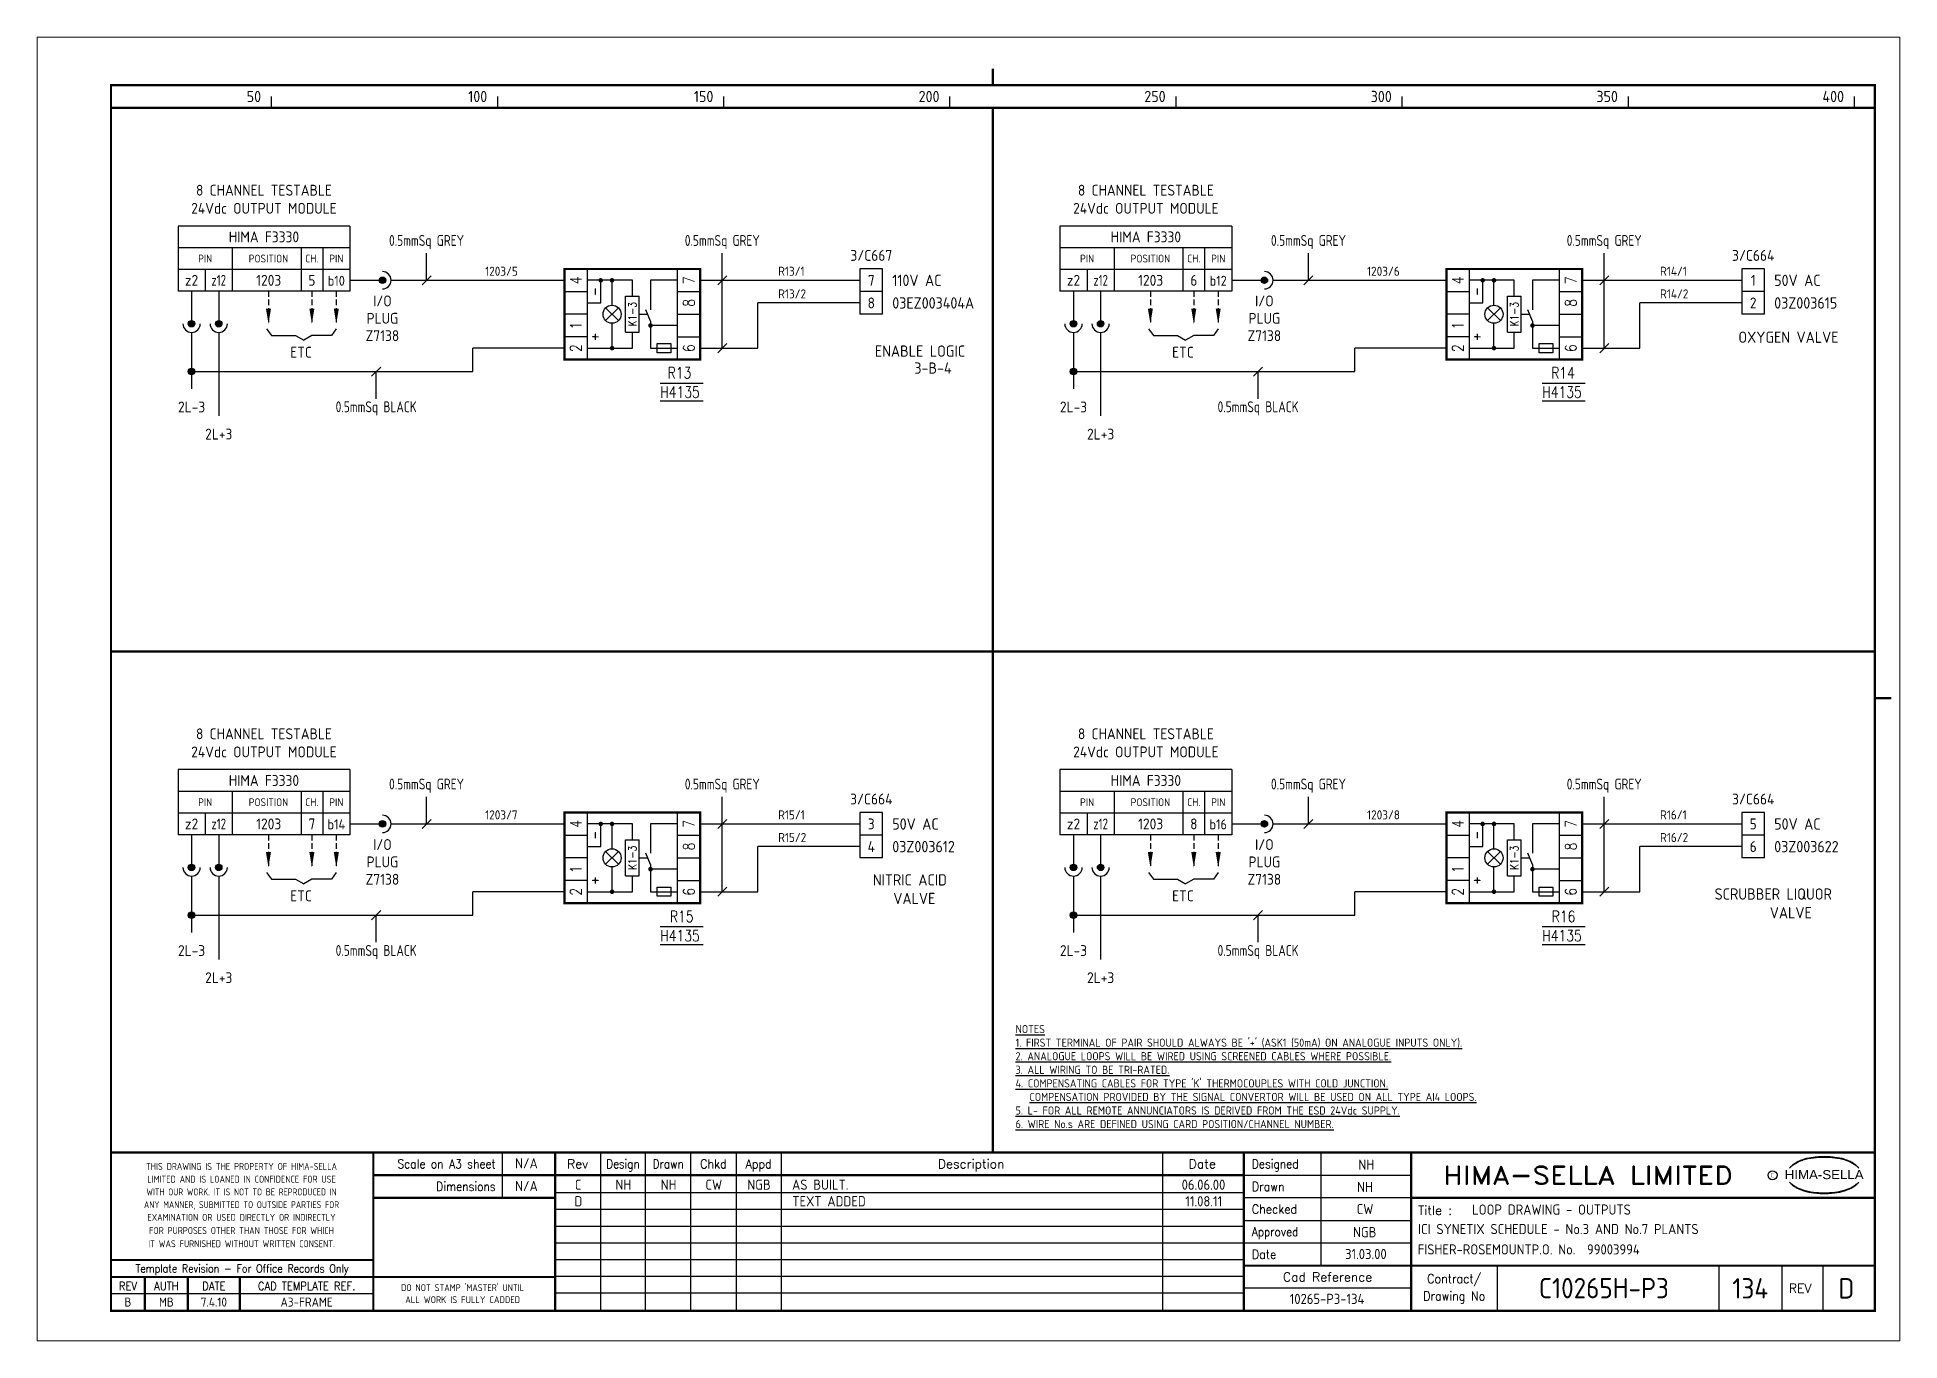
# Paper-space layout 'Layout1' of a CAD drawing. Extents: x 41 to 369, y 29 to 258.
# The model-space entities are those that its viewports show. They can reach past a viewport. Long polylines and large blocks are cut down to what shows.
import ezdxf
from ezdxf.enums import TextEntityAlignment as Align

# ---------------------------------------------------------------- set-up
doc = ezdxf.new("R2010")
doc.units = 0
doc.header["$LTSCALE"] = 0.25
doc.header["$MEASUREMENT"] = 0
doc.header["$PDSIZE"] = 1
doc.linetypes.add('HIDDEN2', pattern=[4.7625, 3.175, -1.5875])
doc.layers.get('0').update_dxf_attribs({"color": 41, "linetype": 'CONTINUOUS'})
for name, color, linetype in [('00-DRG_FRAME', 12, 'CONTINUOUS'), ('01-DRAW', 7, 'CONTINUOUS'), ('02-TEXT', 2, 'CONTINUOUS'), ('051-TEXT', 2, 'CONTINUOUS'), ('117', 7, 'CONTINUOUS'), ('117-TEXT', 2, 'CONTINUOUS')]:
    doc.layers.add(name, color=color, linetype=linetype)
doc.styles.add('ARIAL', font='arial.ttf', dxfattribs={"height": 2.5})
doc.styles.add('ISO', font='iso.shx')
doc.styles.add('ROMAND', font='ROMAND')
doc.styles.add('romans', font='romans.shx', dxfattribs={"width": 0.8, "height": 2.5})

psp = doc.layouts.get("Layout1")

msp = doc.modelspace()

# ---------------------------------------------------------------- texts
at = {"layer": '00-DRG_FRAME', "style": 'ISO'}
for s, p in [('50', (47.69, 267.75)), ('100', (97.69, 267.75)), ('150', (147.69, 267.75)), ('200', (197.69, 267.75)), ('250', (247.69, 267.75)), ('300', (297.69, 267.75)), ('350', (347.69, 267.75)), ('400', (397.69, 267.75))]:
    msp.add_text(s, height=2.5, dxfattribs=at).set_placement(p, align=Align.RIGHT)
at = {"layer": '00-DRG_FRAME', "color": 3, "style": 'ISO'}
for s, width, p in [('THIS DRAWING IS THE PROPERTY OF HIMA-SELLA', 0.9, (43.36, 32.44)), ("DO NOT STAMP 'MASTER' UNTIL", 0.95, (92.25, 5.79))]:
    msp.add_text(s, height=1.53, dxfattribs=dict(at, width=width)).set_placement(p, align=Align.MIDDLE)
at = {"layer": '00-DRG_FRAME', "color": 4, "style": 'ROMAND', "width": 0.87}
for s, p in [('Scale on A3 sheet', (99.54, 32)), ('Dimensions', (99.54, 27.01))]:
    msp.add_text(s, height=2, dxfattribs=at).set_placement(p, align=Align.RIGHT)
at = {"layer": '00-DRG_FRAME', "color": 4, "style": 'ROMAND'}
for s, p in [('Rev', (117.7, 32)), ('Description', (204.69, 32)), ('Date', (255.79, 32))]:
    msp.add_text(s, height=2, dxfattribs=at).set_placement(p, align=Align.CENTER)
for s, width, p in [('Design', 0.85, (127.7, 32)), ('Drawn', 0.85, (137.7, 32)), ('Chkd', 0.9, (147.7, 32)), ('Appd', 0.9, (157.7, 32))]:
    msp.add_text(s, height=2, dxfattribs=dict(at, width=width)).set_placement(p, align=Align.CENTER)
for s, width, p in [('Designed', 0.87, (266.75, 32)), ('Drawn', 0.9, (266.75, 27)), ('Checked', 0.9, (266.75, 22)), ('Approved', 0.85, (266.75, 17)), ('Date', 0.9, (266.75, 12))]:
    msp.add_text(s, height=2, dxfattribs=dict(at, width=width)).set_placement(p)
at = {"layer": '00-DRG_FRAME', "color": 3, "style": 'ISO'}
for s, width, p in [('LIMITED AND IS LOANED IN CONFIDENCE FOR USE', 0.9, (43.36, 29.62)), ('ANY MANNER, SUBMITTED TO OUTSIDE PARTIES FOR', 0.87, (43.36, 23.99)), ('WITH OUR WORK. IT IS NOT TO BE REPRODUCED IN', 0.87, (43.36, 26.81)), ('EXAMINATION OR USED DIRECTLY OR INDIRECTLY', 0.9, (43.36, 21.18)), ('FOR PURPOSES OTHER THAN THOSE FOR WHICH', 0.9, (43.36, 18.27)), ('IT WAS FURNISHED WITHOUT WRITTEN CONSENT.', 0.9, (43.36, 15.35))]:
    msp.add_text(s, height=1.53, dxfattribs=dict(at, width=width)).set_placement(p, align=Align.MIDDLE_CENTER)
at = {"layer": '00-DRG_FRAME', "style": 'ROMAND', "width": 1.15}
msp.add_text('HIMA-SELLA LIMITED', height=4, dxfattribs=at).set_placement((341.1, 30.5), align=Align.MIDDLE)
at = {"layer": '00-DRG_FRAME', "color": 3, "style": 'ISO', "width": 0.9}
msp.add_text('C', height=1, dxfattribs=at).set_placement((381.84, 30), align=Align.CENTER)
at = {"layer": '00-DRG_FRAME', "style": 'ARIAL', "width": 1.05}
msp.add_text('HIMA-SELLA', height=2, dxfattribs=at).set_placement((393.3, 29.63), align=Align.CENTER)
at = {"layer": '00-DRG_FRAME', "color": 4, "style": 'ROMAND'}
msp.add_text('Title :', height=2, dxfattribs=at).set_placement((303.5, 21.75))
for s, height, width, p in [('Template Revision - For Office Records Only', 1.8, 0.85, (43.5, 9.62)), ('Contract/', 2, 0.9, (311.5, 7.5)), ('REV', 1.8, 0.9, (18.25, 6)), ('AUTH', 1.8, 0.9, (26.75, 6)), ('DATE', 1.8, 0.9, (37.25, 6)), ('CAD TEMPLATE REF.', 1.8, 0.9, (57.75, 6)), ('Drawing No', 2, 0.9, (311.5, 3.5))]:
    msp.add_text(s, height=height, dxfattribs=dict(at, width=width)).set_placement(p, align=Align.MIDDLE)
for s, p in [('Cad Reference', (283.5, 8)), ('REV', (388, 5.5))]:
    msp.add_text(s, height=2, dxfattribs=at).set_placement(p, align=Align.MIDDLE)
at = {"layer": '00-DRG_FRAME', "color": 41, "style": 'ISO'}
for s, p in [('B', (18.25, 1.45)), ('MB', (26.75, 1.45)), ('7.4.10', (37.25, 1.45)), ('A3-FRAME', (57.75, 1.45))]:
    msp.add_text(s, height=2, dxfattribs=at).set_placement(p, align=Align.CENTER)
at = {"layer": '00-DRG_FRAME', "color": 3, "style": 'ISO'}
msp.add_text('ALL WORK IS FULLY CADDED', height=1.53, dxfattribs=at).set_placement((92.25, 2.98), align=Align.MIDDLE_CENTER)
at = {"layer": '01-DRAW', "style": 'ISO'}
for s, p in [('-', (121.29, 225.86)), ('-', (316.29, 225.86)), ('+', (121.29, 215.86)), ('+', (316.29, 215.86)), ('-', (121.29, 105.67)), ('-', (316.29, 105.67)), ('+', (121.29, 95.67)), ('+', (316.29, 95.67))]:
    msp.add_text(s, height=3, rotation=90, dxfattribs=at).set_placement(p, align=Align.MIDDLE)
at = {"layer": '01-DRAW', "insert": (214.51, 63.71), "char_height": 1.8, "width": 133.83, "attachment_point": 1, "style": 'ISO'}
msp.add_mtext("{\\Fiso.shx;\\LNOTES\\P1. FIRST TERMINAL OF PAIR SHOULD ALWAYS BE '+' (ASK1 (50mA) ON ANALOGUE INPUTS ONLY).\\P2. ANALOGUE LOOPS WILL BE WIRED USING SCREENED CABLES WHERE POSSIBLE.\\P3. ALL WIRING TO BE TRI-RATED.\\P4. COMPENSATING CABLES FOR TYPE 'K' THERMOCOUPLES WITH COLD JUNCTION.\\P   COMPENSATION PROVIDED BY THE SIGNAL CONVERTOR WILL BE USED ON ALL TYPE AI4 LOOPS.\\P5. L- FOR ALL REMOTE ANNUNCIATORS IS DERIVED FROM THE ESD 24Vdc SUPPLY.\\P6. WIRE No.s ARE DEFINED USING CARD POSITION/CHANNEL NUMBER.}", dxfattribs=at)
at = {"layer": '02-TEXT', "style": 'romans', "width": 0.8}
for s, height, p in [('4', 2.5, (117.29, 228.36)), ('7', 2.5, (142.29, 228.36)), ('4', 2.5, (312.29, 228.36)), ('7', 2.5, (337.29, 228.36)), ('K1-3', 1.8, (129.79, 220.86)), ('8', 2.5, (142.29, 223.36)), ('K1-3', 1.8, (324.79, 220.86)), ('8', 2.5, (337.29, 223.36)), ('1', 2.5, (117.29, 218.36)), ('1', 2.5, (312.29, 218.36)), ('2', 2.5, (117.29, 213.36)), ('6', 2.5, (142.29, 213.36)), ('2', 2.5, (312.29, 213.36)), ('6', 2.5, (337.29, 213.36)), ('4', 2.5, (117.29, 108.17)), ('7', 2.5, (142.29, 108.17)), ('4', 2.5, (312.29, 108.17)), ('7', 2.5, (337.29, 108.17)), ('K1-3', 1.8, (129.79, 100.67)), ('8', 2.5, (142.29, 103.17)), ('K1-3', 1.8, (324.79, 100.67)), ('8', 2.5, (337.29, 103.17)), ('1', 2.5, (117.29, 98.17)), ('1', 2.5, (312.29, 98.17)), ('2', 2.5, (117.29, 93.17)), ('6', 2.5, (142.29, 93.17)), ('2', 2.5, (312.29, 93.17)), ('6', 2.5, (337.29, 93.17))]:
    msp.add_text(s, height=height, rotation=90, dxfattribs=at).set_placement(p, align=Align.MIDDLE)
at = {"layer": '02-TEXT', "style": 'ISO'}
for s, p in [('110V AC', (187.25, 227.1)), ('50V AC', (382.25, 227.1)), ('03EZ003404A', (187.25, 222.1)), ('03Z003615', (382.25, 222.1)), ('OXYGEN VALVE', (374.33, 214.53)), ('ENABLE LOGIC', (183.41, 211.46)), ('3-B-4', (192.13, 207.7)), ('50V AC', (187.25, 106.9)), ('50V AC', (382.25, 106.9)), ('03Z003612', (187.25, 101.9)), ('03Z003622', (382.25, 101.9)), ('NITRIC ACID', (182.96, 94.55)), ('VALVE', (187.48, 90.43)), ('SCRUBBER LIQUOR', (369.08, 91.42)), ('VALVE', (381.27, 87.28))]:
    msp.add_text(s, height=2.5, dxfattribs=at).set_placement(p)
at = {"layer": '02-TEXT', "style": 'romans', "width": 0.8}
for tag, p, s in [('R13', (137.58, 206.65), ''), ('R14', (332.93, 206.65), ''), ('H4135', (135.95, 202.4), 'H4135'), ('H4135', (330.95, 202.4), 'H4135'), ('R15', (138.08, 86.46), ''), ('R16', (333.06, 86.46), ''), ('H4135', (135.95, 82.21), 'H4135'), ('H4135', (330.95, 82.21), 'H4135')]:
    msp.add_attdef(tag, p, s, height=2.5, dxfattribs=at)
at = {"layer": '117-TEXT', "style": 'ISO'}
for s, height, p in [('8 CHANNEL TESTABLE', 2.4, (48.32, 247.08)), ('8 CHANNEL TESTABLE', 2.4, (243.32, 247.08)), ('24Vdc OUTPUT MODULE', 2.4, (48.32, 243.08)), ('24Vdc OUTPUT MODULE', 2.4, (243.32, 243.08)), ('HIMA F3330', 2.4, (48.32, 236.76)), ('HIMA F3330', 2.4, (243.32, 236.76)), ('PIN', 1.728, (35.32, 232.3)), ('POSITION', 1.728, (49.32, 232.3)), ('CH.', 1.728, (58.92, 232.3)), ('PIN', 1.73, (64.32, 232.3)), ('PIN', 1.728, (230.32, 232.3)), ('POSITION', 1.728, (244.32, 232.3)), ('CH.', 1.728, (253.92, 232.3)), ('PIN', 1.73, (259.32, 232.3)), ('z2', 2.4, (32.32, 227.16)), ('1203', 2.4, (49.37, 227.16)), ('5', 2.4, (58.92, 227.16)), ('b10', 2.2, (64.32, 227.16)), ('z2', 2.4, (227.32, 227.16)), ('1203', 2.4, (244.37, 227.16)), ('6', 2.4, (253.92, 227.16)), ('b12', 2.2, (259.32, 227.16)), ('I/O', 2.4, (74.52, 222.6)), ('I/O', 2.4, (269.52, 222.6)), ('PLUG', 2.4, (74.52, 218.76)), ('PLUG', 2.4, (269.52, 218.76)), ('Z7138', 2.4, (74.52, 214.92)), ('Z7138', 2.4, (269.52, 214.92)), ('ETC', 2.4, (56.52, 211.26)), ('ETC', 2.4, (251.52, 211.26)), ('8 CHANNEL TESTABLE', 2.4, (48.32, 126.89)), ('8 CHANNEL TESTABLE', 2.4, (243.32, 126.89)), ('24Vdc OUTPUT MODULE', 2.4, (48.32, 122.89)), ('24Vdc OUTPUT MODULE', 2.4, (243.32, 122.89)), ('HIMA F3330', 2.4, (48.32, 116.57)), ('HIMA F3330', 2.4, (243.32, 116.57)), ('PIN', 1.728, (35.32, 112.1)), ('POSITION', 1.728, (49.32, 112.1)), ('CH.', 1.728, (58.92, 112.1)), ('PIN', 1.73, (64.32, 112.11)), ('PIN', 1.728, (230.32, 112.1)), ('POSITION', 1.728, (244.32, 112.1)), ('CH.', 1.728, (253.92, 112.1)), ('PIN', 1.73, (259.32, 112.11)), ('z2', 2.4, (32.32, 106.97)), ('1203', 2.4, (49.37, 106.97)), ('7', 2.4, (58.92, 106.97)), ('b14', 2.2, (64.32, 106.97)), ('z2', 2.4, (227.32, 106.97)), ('1203', 2.4, (244.37, 106.97)), ('8', 2.4, (253.92, 106.97)), ('b16', 2.2, (259.32, 106.97)), ('I/O', 2.4, (74.52, 102.41)), ('I/O', 2.4, (269.52, 102.41)), ('PLUG', 2.4, (74.52, 98.57)), ('PLUG', 2.4, (269.52, 98.57)), ('Z7138', 2.4, (74.52, 94.73)), ('Z7138', 2.4, (269.52, 94.73)), ('ETC', 2.4, (56.52, 91.07)), ('ETC', 2.4, (251.52, 91.07))]:
    msp.add_text(s, height=height, dxfattribs=at).set_placement(p, align=Align.CENTER)
for s, width, p in [('0.5mmSq GREY', 0.85, (84.27, 235.97)), ('0.5mmSq GREY', 0.85, (149.67, 235.97)), ('0.5mmSq GREY', 0.85, (279.27, 235.97)), ('0.5mmSq GREY', 0.85, (344.67, 235.97)), ('z12', 0.8, (38.32, 227.16)), ('z12', 0.8, (233.32, 227.16)), ('0.5mmSq BLACK', 0.85, (73.13, 199.19)), ('0.5mmSq BLACK', 0.85, (268.13, 199.19)), ('0.5mmSq GREY', 0.85, (84.27, 115.78)), ('0.5mmSq GREY', 0.85, (149.67, 115.78)), ('0.5mmSq GREY', 0.85, (279.27, 115.78)), ('0.5mmSq GREY', 0.85, (344.67, 115.78)), ('z12', 0.8, (38.32, 106.97)), ('z12', 0.8, (233.32, 106.97)), ('0.5mmSq BLACK', 0.85, (73.13, 78.99)), ('0.5mmSq BLACK', 0.85, (268.13, 78.99))]:
    msp.add_text(s, height=2.4, dxfattribs=dict(at, width=width)).set_placement(p, align=Align.CENTER)
for s, p in [('3/C667', (182.61, 233.86)), ('3/C664', (377.61, 233.86)), ('7', (182.61, 228.36)), ('1', (377.61, 228.36)), ('8', (182.61, 223.36)), ('2', (377.61, 223.36)), ('2L-3', (32.32, 200.36)), ('2L-3', (227.32, 200.36)), ('2L+3', (38.32, 194.36)), ('2L+3', (233.32, 194.36)), ('3/C664', (182.61, 113.67)), ('3/C664', (377.61, 113.67)), ('3', (182.61, 108.17)), ('5', (377.61, 108.17)), ('4', (182.61, 103.17)), ('6', (377.61, 103.17)), ('2L-3', (32.32, 80.17)), ('2L-3', (227.32, 80.17)), ('2L+3', (38.32, 74.17)), ('2L+3', (233.32, 74.17))]:
    msp.add_text(s, height=2.4, dxfattribs=at).set_placement(p, align=Align.MIDDLE)
at = {"layer": '117-TEXT', "color": 3, "style": 'ISO'}
for s, p in [('1203/5', (97.23, 230.36)), ('R13/1', (162.02, 230.36)), ('1203/6', (292.23, 230.36)), ('R14/1', (357.02, 230.36)), ('R13/2', (162.02, 225.36)), ('R14/2', (357.02, 225.36)), ('1203/7', (97.23, 110.17)), ('R15/1', (162.02, 110.17)), ('1203/8', (292.23, 110.17)), ('R16/1', (357.02, 110.17)), ('R15/2', (162.02, 105.17)), ('R16/2', (357.02, 105.17))]:
    msp.add_text(s, height=2, dxfattribs=at).set_placement(p, align=Align.MIDDLE_LEFT)

# ---------------------------------------------------------------- blocks, each defined once
blk = doc.blocks.new('A3-REVA')
at = {"layer": '051-TEXT', "style": 'ISO'}
for tag, p in [('DESIGNED', (292.01, 31.7)), ('A', (117.73, 27.28)), ('DES', (127.73, 27.28)), ('DRN', (137.73, 27.28)), ('CHKD', (147.73, 27.28)), ('APPD', (157.73, 27.28)), ('DATE', (256, 27.28)), ('DRAWN', (291.72, 26.77)), ('CHECKED', (291.72, 21.89)), ('APPD', (291.65, 16.79)), ('DATE', (291.92, 11.96))]:
    blk.add_attdef(tag, text='', height=2.25, dxfattribs=at).set_placement(p, align=Align.CENTER)
blk.add_attdef('DESCRIPTION', (165.03, 27.28), '', height=2.25, dxfattribs=at)
blk = doc.blocks.new('A3-REVB')
at = {"layer": '051-TEXT', "style": 'ISO'}
for tag, p in [('A', (124.85, -20.36)), ('DES', (134.85, -20.36)), ('DRN', (144.85, -20.36)), ('CHKD', (154.85, -20.36)), ('APPD', (164.85, -20.36)), ('DATE', (263.12, -20.36))]:
    blk.add_attdef(tag, text='', height=2.25, dxfattribs=at).set_placement(p, align=Align.CENTER)
blk.add_attdef('DESCRIPTION', (172.15, -20.36), '', height=2.25, dxfattribs=at)
blk = doc.blocks.new('A3-TITLE')
at = {"layer": '051-TEXT', "style": 'ISO'}
blk.add_attdef('TITLE_1', (315.46, 21.78), '', height=2.25, dxfattribs=at)
for tag, p in [('DRGNO', (376.96, 3.24)), ('REV.', (398.2, 3.24))]:
    blk.add_attdef(tag, text='', height=4.5, dxfattribs=at).set_placement(p, align=Align.CENTER)
blk = doc.blocks.new('A3-CONTRACT')
at = {"layer": '051-TEXT', "color": 41, "style": 'ISO'}
for tag, height, p in [('SCALE', 2.25, (106.71, 31.82)), ('DIMS', 2.25, (106.71, 26.8)), ('CONTRACT', 4.5, (344.94, 3.1)), ('CAD-REF', 2.25, (283.73, 1.84))]:
    blk.add_attdef(tag, text='', height=height, dxfattribs=at).set_placement(p, align=Align.CENTER)
for tag, p in [('TITLE_2', (303.86, 17.28)), ('TITLE_3', (303.79, 12.78))]:
    blk.add_attdef(tag, p, '', height=2.25, dxfattribs=at)

# ---------------------------------------------------------------- linework, layer by layer
for p, q in [((135.95, 205.65), (145.45, 205.65)), ((330.95, 205.65), (340.45, 205.65)), ((145.45, 201.65), (135.95, 201.65)), ((340.45, 201.65), (330.95, 201.65)), ((135.95, 85.46), (145.45, 85.46)), ((330.95, 85.46), (340.45, 85.46)), ((145.45, 81.46), (135.95, 81.46)), ((340.45, 81.46), (330.95, 81.46))]:
    msp.add_line(p, q)
at = {"layer": '00-DRG_FRAME'}
for p, q in [((50, 266.5), (50, 269)), ((100, 266.5), (100, 269)), ((150, 266.5), (150, 269)), ((200, 266.5), (200, 269)), ((250, 266.5), (250, 269)), ((300, 266.5), (300, 269)), ((350, 266.5), (350, 269)), ((400, 266.5), (400, 269)), ((101.01, 35.5), (101.01, 25.5)), ((122.7, 35.5), (122.7, 0.5)), ((132.7, 0.5), (132.7, 35.5)), ((142.7, 0.5), (142.7, 35.5)), ((152.7, 35.5), (152.7, 0.5)), ((162.7, 35.5), (162.7, 0.5)), ((247, 35.5), (247, 0.5)), ((282, 35.5), (282, 10.5)), ((265, 30.5), (302, 30.5)), ((265, 26.59), (112.7, 26.59)), ((302, 25.5), (265, 25.5)), ((265, 22.89), (112.7, 22.89)), ((265, 19.19), (112.7, 19.19)), ((265, 20.5), (302, 20.5)), ((265, 15.49), (112.7, 15.49)), ((302, 15.5), (265, 15.5)), ((265, 11.79), (112.7, 11.79)), ((321, 10.5), (321, 0.5)), ((370, 10.5), (370, 0.5)), ((384, 0.5), (384, 10.5)), ((393, 10.5), (393, 0.5)), ((72.5, 4.25), (14.5, 4.25)), ((265, 8.09), (112.7, 8.09)), ((265, 4.39), (112.7, 4.39)), ((302, 5.5), (265, 5.5))]:
    msp.add_line(p, q, dxfattribs=at)
at = {"layer": '00-DRG_FRAME', "const_width": 0.5}
for points in [[(209.5, 271.5), (209.5, 275.18)], [(209.5, 271.5), (209.5, 275.18)], [(14.5, 266.5), (404.5, 266.5)], [(209.5, 35.5), (209.5, 266.5)], [(14.5, 146.31), (404.5, 146.31)], [(404.5, 136), (408.18, 136)], [(404.5, 35.5), (14.5, 35.5)], [(72.5, 0.5), (72.5, 35.5)], [(112.7, 0.5), (112.7, 35.5)], [(265, 35.5), (265, 0.5)], [(302, 0.5), (302, 35.5)], [(265, 30.5), (72.5, 30.5)], [(112.7, 25.5), (72.5, 25.5)], [(404.5, 25.5), (302, 25.5)], [(14.5, 11.75), (72.5, 11.75)], [(14.5, 8), (72.5, 8)], [(22, 0.5), (22, 8)], [(31.5, 0.5), (31.5, 8)], [(43, 0.5), (43, 8)], [(112.7, 8), (72.5, 8)], [(265, 10.5), (404.5, 10.5)]]:
    msp.add_lwpolyline(points, dxfattribs=at)
msp.add_lwpolyline([(14.5, 0.5), (404.5, 0.5), (404.5, 271.5), (14.5, 271.5)], close=True, dxfattribs=at)
at = {"layer": '00-DRG_FRAME', "color": 3}
msp.add_circle((381.88, 30.5), 1, dxfattribs=at)
for centre, radius, start, end in [((390.6, 26.83), 7.24, 106.0532, 133.5024), ((390.11, 28.1), 5.98, 122.244, 131.6154), ((389.75, 28.78), 5.21, 111.8206, 122.8668), ((391.78, 24.7), 9.76, 107.5931, 113.9452), ((393.1, 18.5), 15.94, 89.2698, 106.3911), ((392.1, 23.52), 10.99, 96.0146, 107.3203), ((393.29, 16.31), 18.28, 92.8917, 97.3734), ((393.24, 18.86), 15.73, 89.7805, 93.1738), ((393.36, 18.86), 15.73, 86.8262, 90.2195), ((393.51, 18.5), 15.94, 73.6089, 90.7302), ((393.31, 16.31), 18.28, 82.6266, 87.1083), ((394.51, 23.52), 10.99, 72.6797, 83.9854), ((394.83, 24.7), 9.76, 66.0548, 72.4069), ((396, 26.83), 7.24, 46.4976, 73.9468), ((396.85, 28.78), 5.21, 57.1332, 68.1794), ((396.49, 28.1), 5.98, 48.3846, 57.756), ((390.88, 27.01), 7.3, 130.419, 136.057), ((390.88, 34.04), 7.3, 223.943, 229.581), ((390.6, 34.23), 7.24, 226.4976, 253.9468), ((396, 34.23), 7.24, 286.0532, 313.5024), ((395.73, 27.01), 7.3, 43.943, 49.581), ((395.73, 34.04), 7.3, 310.419, 316.057), ((390.11, 32.96), 5.98, 228.3846, 237.756), ((389.75, 32.28), 5.21, 237.1332, 248.1794), ((391.78, 36.36), 9.76, 246.0548, 252.4069), ((393.1, 42.56), 15.94, 253.6089, 270.7302), ((392.1, 37.54), 10.99, 252.6797, 263.9854), ((393.29, 44.75), 18.28, 262.6266, 267.1083), ((393.24, 42.19), 15.73, 266.8262, 270.2195), ((393.51, 42.56), 15.94, 269.2698, 286.3911), ((393.36, 42.19), 15.73, 269.7805, 273.1738), ((393.31, 44.75), 18.28, 272.8917, 277.3734), ((394.51, 37.54), 10.99, 276.0146, 287.3203), ((394.83, 36.36), 9.76, 287.5931, 293.9452), ((396.85, 32.28), 5.21, 291.8206, 302.8668), ((396.49, 32.96), 5.98, 302.244, 311.6154)]:
    msp.add_arc(centre, radius, start, end, dxfattribs=at)
at = {"layer": '01-DRAW'}
for p, q in [((119.79, 230.86), (119.79, 210.86)), ((139.79, 210.86), (139.79, 230.86)), ((314.79, 230.86), (314.79, 210.86)), ((334.79, 210.86), (334.79, 230.86)), ((129.79, 228.36), (119.79, 228.36)), ((122.79, 223.36), (122.79, 228.36)), ((125.29, 222.86), (125.29, 228.36)), ((129.79, 224.86), (129.79, 228.36)), ((139.79, 228.36), (133.79, 228.36)), ((133.79, 228.36), (133.79, 221.86)), ((324.79, 228.36), (314.79, 228.36)), ((317.79, 223.36), (317.79, 228.36)), ((320.29, 222.86), (320.29, 228.36)), ((324.79, 224.86), (324.79, 228.36)), ((328.79, 228.36), (328.79, 221.86)), ((334.79, 228.36), (328.79, 228.36)), ((114.79, 225.86), (119.79, 225.86)), ((119.79, 223.36), (122.79, 223.36)), ((128.29, 216.86), (128.29, 224.86)), ((128.29, 224.86), (131.29, 224.86)), ((131.29, 216.86), (131.29, 224.86)), ((139.79, 225.86), (144.79, 225.86)), ((309.79, 225.86), (314.79, 225.86)), ((314.79, 223.36), (317.79, 223.36)), ((323.29, 216.86), (323.29, 224.86)), ((323.29, 224.86), (326.29, 224.86)), ((326.29, 216.86), (326.29, 224.86)), ((334.79, 225.86), (339.79, 225.86)), ((119.79, 220.86), (114.79, 220.86)), ((123.87, 219.45), (126.7, 222.28)), ((126.7, 219.45), (123.87, 222.28)), ((125.29, 213.36), (125.29, 218.86)), ((131.29, 220.86), (133.19, 220.86)), ((133.79, 219.36), (132.79, 221.86)), ((133.79, 219.36), (133.79, 213.36)), ((139.79, 218.36), (133.79, 218.36)), ((139.79, 220.86), (144.79, 220.86)), ((314.79, 220.86), (309.79, 220.86)), ((318.87, 219.45), (321.7, 222.28)), ((321.7, 219.45), (318.87, 222.28)), ((320.29, 213.36), (320.29, 218.86)), ((326.29, 220.86), (328.19, 220.86)), ((328.79, 219.36), (327.79, 221.86)), ((328.79, 219.36), (328.79, 213.36)), ((334.79, 218.36), (328.79, 218.36)), ((334.79, 220.86), (339.79, 220.86)), ((119.79, 215.86), (114.79, 215.86)), ((128.29, 216.86), (131.29, 216.86)), ((129.79, 213.36), (129.79, 216.86)), ((135.29, 212.36), (135.29, 214.36)), ((135.29, 214.36), (138.29, 214.36)), ((138.29, 214.36), (138.29, 212.36)), ((139.79, 215.86), (144.79, 215.86)), ((314.79, 215.86), (309.79, 215.86)), ((323.29, 216.86), (326.29, 216.86)), ((324.79, 213.36), (324.79, 216.86)), ((330.29, 212.36), (330.29, 214.36)), ((330.29, 214.36), (333.29, 214.36)), ((333.29, 214.36), (333.29, 212.36)), ((334.79, 215.86), (339.79, 215.86)), ((119.79, 213.36), (129.79, 213.36)), ((133.79, 213.36), (139.79, 213.36)), ((138.29, 212.36), (135.29, 212.36)), ((314.79, 213.36), (324.79, 213.36)), ((328.79, 213.36), (334.79, 213.36)), ((333.29, 212.36), (330.29, 212.36)), ((119.79, 110.67), (119.79, 90.67)), ((129.79, 108.17), (119.79, 108.17)), ((122.79, 103.17), (122.79, 108.17)), ((125.29, 102.67), (125.29, 108.17)), ((129.79, 104.67), (129.79, 108.17)), ((133.79, 108.17), (133.79, 101.67)), ((139.79, 108.17), (133.79, 108.17)), ((139.79, 90.67), (139.79, 110.67)), ((314.79, 110.67), (314.79, 90.67)), ((324.79, 108.17), (314.79, 108.17)), ((317.79, 103.17), (317.79, 108.17)), ((320.29, 102.67), (320.29, 108.17)), ((324.79, 104.67), (324.79, 108.17)), ((334.79, 108.17), (328.79, 108.17)), ((328.79, 108.17), (328.79, 101.67)), ((334.79, 90.67), (334.79, 110.67)), ((114.79, 105.67), (119.79, 105.67)), ((119.79, 103.17), (122.79, 103.17)), ((128.29, 96.67), (128.29, 104.67)), ((128.29, 104.67), (131.29, 104.67)), ((131.29, 96.67), (131.29, 104.67)), ((139.79, 105.67), (144.79, 105.67)), ((309.79, 105.67), (314.79, 105.67)), ((314.79, 103.17), (317.79, 103.17)), ((323.29, 96.67), (323.29, 104.67)), ((323.29, 104.67), (326.29, 104.67)), ((326.29, 96.67), (326.29, 104.67)), ((334.79, 105.67), (339.79, 105.67)), ((119.79, 100.67), (114.79, 100.67)), ((123.87, 99.25), (126.7, 102.08)), ((126.7, 99.25), (123.87, 102.08)), ((131.29, 100.67), (133.19, 100.67)), ((133.79, 99.17), (132.79, 101.67)), ((133.79, 99.17), (133.79, 93.17)), ((139.79, 100.67), (144.79, 100.67)), ((314.79, 100.67), (309.79, 100.67)), ((321.7, 99.25), (318.87, 102.08)), ((318.87, 99.25), (321.7, 102.08)), ((326.29, 100.67), (328.19, 100.67)), ((328.79, 99.17), (327.79, 101.67)), ((328.79, 99.17), (328.79, 93.17)), ((334.79, 100.67), (339.79, 100.67)), ((119.79, 95.67), (114.79, 95.67)), ((125.29, 93.17), (125.29, 98.67)), ((128.29, 96.67), (131.29, 96.67)), ((129.79, 93.17), (129.79, 96.67)), ((139.79, 98.17), (133.79, 98.17)), ((139.79, 95.67), (144.79, 95.67)), ((314.79, 95.67), (309.79, 95.67)), ((320.29, 93.17), (320.29, 98.67)), ((323.29, 96.67), (326.29, 96.67)), ((324.79, 93.17), (324.79, 96.67)), ((334.79, 98.17), (328.79, 98.17)), ((334.79, 95.67), (339.79, 95.67)), ((119.79, 93.17), (129.79, 93.17)), ((133.79, 93.17), (139.79, 93.17)), ((135.29, 92.17), (135.29, 94.17)), ((135.29, 94.17), (138.29, 94.17)), ((138.29, 92.17), (135.29, 92.17)), ((138.29, 94.17), (138.29, 92.17)), ((314.79, 93.17), (324.79, 93.17)), ((328.79, 93.17), (334.79, 93.17)), ((330.29, 94.17), (333.29, 94.17)), ((330.29, 92.17), (330.29, 94.17)), ((333.29, 92.17), (330.29, 92.17)), ((333.29, 94.17), (333.29, 92.17))]:
    msp.add_line(p, q, dxfattribs=at)
at = {"layer": '01-DRAW', "const_width": 0.5}
for points in [[(144.79, 210.86), (144.79, 230.86), (114.79, 230.86), (114.79, 210.86)], [(339.79, 210.86), (339.79, 230.86), (309.79, 230.86), (309.79, 210.86)], [(144.79, 90.67), (144.79, 110.67), (114.79, 110.67), (114.79, 90.67)], [(339.79, 90.67), (339.79, 110.67), (309.79, 110.67), (309.79, 90.67)]]:
    msp.add_lwpolyline(points, close=True, dxfattribs=at)
for points in [[(122.79, 228.11, 1), (122.79, 228.61, 1)], [(125.29, 228.11, 1), (125.29, 228.61, 1)], [(317.79, 228.11, 1), (317.79, 228.61, 1)], [(320.29, 228.11, 1), (320.29, 228.61, 1)], [(133.79, 218.11, 1), (133.79, 218.61, 1)], [(328.79, 218.11, 1), (328.79, 218.61, 1)], [(125.29, 213.11, 1), (125.29, 213.61, 1)], [(320.29, 213.11, 1), (320.29, 213.61, 1)], [(122.79, 107.92, 1), (122.79, 108.42, 1)], [(125.29, 107.92, 1), (125.29, 108.42, 1)], [(317.79, 107.92, 1), (317.79, 108.42, 1)], [(320.29, 107.92, 1), (320.29, 108.42, 1)], [(133.79, 97.92, 1), (133.79, 98.42, 1)], [(328.79, 97.92, 1), (328.79, 98.42, 1)], [(125.29, 92.92, 1), (125.29, 93.42, 1)], [(320.29, 92.92, 1), (320.29, 93.42, 1)]]:
    msp.add_lwpolyline(points, format="xyb", close=True, dxfattribs=at)
at = {"layer": '01-DRAW'}
for centre in [(125.29, 220.86), (320.29, 220.86), (125.29, 100.67), (320.29, 100.67)]:
    msp.add_circle(centre, 2, dxfattribs=at)
for p in [(114.79, 223.36), (309.79, 223.36), (114.79, 213.36), (309.79, 213.36), (114.79, 103.17), (309.79, 103.17), (114.79, 93.17), (309.79, 93.17)]:
    msp.add_point(p, dxfattribs=at)
at = {"layer": '02-TEXT'}
for p in [(144.79, 218.36), (339.79, 218.36), (144.79, 98.17), (339.79, 98.17)]:
    msp.add_point(p, dxfattribs=at)
at = {"layer": '117'}
for p, q in [((29.32, 240.36), (29.32, 225.96)), ((67.32, 240.36), (29.32, 240.36)), ((67.32, 240.36), (67.32, 225.96)), ((262.32, 240.36), (224.32, 240.36)), ((224.32, 240.36), (224.32, 225.96)), ((262.32, 240.36), (262.32, 225.96)), ((67.32, 235.56), (29.32, 235.56)), ((41.32, 235.56), (41.32, 225.96)), ((56.52, 235.56), (56.52, 225.96)), ((61.32, 235.56), (61.32, 225.96)), ((262.32, 235.56), (224.32, 235.56)), ((236.32, 235.56), (236.32, 225.96)), ((251.52, 235.56), (251.52, 225.96)), ((256.32, 235.56), (256.32, 225.96)), ((67.32, 230.76), (29.32, 230.76)), ((35.32, 230.76), (35.32, 225.96)), ((180.11, 230.86), (180.11, 225.86)), ((185.11, 230.86), (180.11, 230.86)), ((185.11, 225.86), (185.11, 230.86)), ((262.32, 230.76), (224.32, 230.76)), ((230.32, 230.76), (230.32, 225.96)), ((380.11, 230.86), (375.11, 230.86)), ((375.11, 230.86), (375.11, 225.86)), ((380.11, 225.86), (380.11, 230.86)), ((67.32, 228.36), (74.52, 228.36)), ((76.44, 228.36), (114.79, 228.36)), ((144.79, 228.36), (180.11, 228.36)), ((262.32, 228.36), (269.52, 228.36)), ((271.44, 228.36), (309.79, 228.36)), ((339.79, 228.36), (375.11, 228.36)), ((67.32, 225.96), (29.32, 225.96)), ((32.32, 225.96), (32.32, 218.76)), ((38.32, 225.96), (38.32, 218.76)), ((157.55, 213.36), (157.55, 223.36)), ((180.11, 223.36), (157.55, 223.36)), ((185.11, 225.86), (180.11, 225.86)), ((185.11, 225.86), (180.11, 225.86)), ((180.11, 225.86), (180.11, 220.86)), ((185.11, 220.86), (185.11, 225.86)), ((262.32, 225.96), (224.32, 225.96)), ((227.32, 225.96), (227.32, 218.76)), ((233.32, 225.96), (233.32, 218.76)), ((375.11, 223.36), (352.55, 223.36)), ((352.55, 213.36), (352.55, 223.36)), ((375.11, 225.86), (375.11, 220.86)), ((380.11, 225.86), (375.11, 225.86)), ((380.11, 225.86), (375.11, 225.86)), ((380.11, 220.86), (380.11, 225.86)), ((185.11, 220.86), (180.11, 220.86)), ((380.11, 220.86), (375.11, 220.86)), ((32.32, 216.84), (32.32, 204.36)), ((38.32, 216.84), (38.32, 198.36)), ((48.92, 217.62), (50, 216.18)), ((50, 216.18), (55.32, 216.18)), ((55.32, 216.18), (57.12, 215.1)), ((58.92, 216.18), (57.12, 215.1)), ((63.24, 216.18), (58.92, 216.18)), ((64.32, 217.62), (63.24, 216.18)), ((227.32, 216.84), (227.32, 204.36)), ((233.32, 216.84), (233.32, 198.36)), ((243.92, 217.62), (245, 216.18)), ((245, 216.18), (250.32, 216.18)), ((250.32, 216.18), (252.12, 215.1)), ((253.92, 216.18), (252.12, 215.1)), ((258.24, 216.18), (253.92, 216.18)), ((259.32, 217.62), (258.24, 216.18)), ((94.52, 208.18), (94.52, 213.36)), ((114.79, 213.36), (94.52, 213.36)), ((144.79, 213.36), (157.55, 213.36)), ((309.79, 213.36), (289.52, 213.36)), ((289.52, 208.18), (289.52, 213.36)), ((339.79, 213.36), (352.55, 213.36)), ((32.32, 208.18), (94.52, 208.18)), ((227.32, 208.18), (289.52, 208.18)), ((67.32, 120.17), (29.32, 120.17)), ((29.32, 120.17), (29.32, 105.77)), ((67.32, 120.17), (67.32, 105.77)), ((262.32, 120.17), (224.32, 120.17)), ((224.32, 120.17), (224.32, 105.77)), ((262.32, 120.17), (262.32, 105.77)), ((67.32, 115.37), (29.32, 115.37)), ((41.32, 115.37), (41.32, 105.77)), ((56.52, 115.37), (56.52, 105.77)), ((61.32, 115.37), (61.32, 105.77)), ((262.32, 115.37), (224.32, 115.37)), ((236.32, 115.37), (236.32, 105.77)), ((251.52, 115.37), (251.52, 105.77)), ((256.32, 115.37), (256.32, 105.77)), ((67.32, 110.57), (29.32, 110.57)), ((35.32, 110.57), (35.32, 105.77)), ((67.32, 108.17), (74.52, 108.17)), ((76.44, 108.17), (114.79, 108.17)), ((144.79, 108.17), (180.11, 108.17)), ((185.11, 110.67), (180.11, 110.67)), ((180.11, 110.67), (180.11, 105.67)), ((185.11, 105.67), (185.11, 110.67)), ((262.32, 110.57), (224.32, 110.57)), ((230.32, 110.57), (230.32, 105.77)), ((262.32, 108.17), (269.52, 108.17)), ((271.44, 108.17), (309.79, 108.17)), ((339.79, 108.17), (375.11, 108.17)), ((380.11, 110.67), (375.11, 110.67)), ((375.11, 110.67), (375.11, 105.67)), ((380.11, 105.67), (380.11, 110.67)), ((67.32, 105.77), (29.32, 105.77)), ((32.32, 105.77), (32.32, 98.57)), ((38.32, 105.77), (38.32, 98.57)), ((180.11, 103.17), (157.55, 103.17)), ((157.55, 93.17), (157.55, 103.17)), ((180.11, 105.67), (180.11, 100.67)), ((185.11, 105.67), (180.11, 105.67)), ((185.11, 105.67), (180.11, 105.67)), ((185.11, 100.67), (185.11, 105.67)), ((262.32, 105.77), (224.32, 105.77)), ((227.32, 105.77), (227.32, 98.57)), ((233.32, 105.77), (233.32, 98.57)), ((375.11, 103.17), (352.55, 103.17)), ((352.55, 93.17), (352.55, 103.17)), ((375.11, 105.67), (375.11, 100.67)), ((380.11, 105.67), (375.11, 105.67)), ((380.11, 105.67), (375.11, 105.67)), ((380.11, 100.67), (380.11, 105.67)), ((185.11, 100.67), (180.11, 100.67)), ((380.11, 100.67), (375.11, 100.67)), ((32.32, 96.65), (32.32, 84.17)), ((38.32, 96.65), (38.32, 78.17)), ((48.92, 97.43), (50, 95.99)), ((50, 95.99), (55.32, 95.99)), ((55.32, 95.99), (57.12, 94.91)), ((58.92, 95.99), (57.12, 94.91)), ((63.24, 95.99), (58.92, 95.99)), ((64.32, 97.43), (63.24, 95.99)), ((227.32, 96.65), (227.32, 84.17)), ((233.32, 96.65), (233.32, 78.17)), ((243.92, 97.43), (245, 95.99)), ((245, 95.99), (250.32, 95.99)), ((250.32, 95.99), (252.12, 94.91)), ((253.92, 95.99), (252.12, 94.91)), ((258.24, 95.99), (253.92, 95.99)), ((259.32, 97.43), (258.24, 95.99)), ((114.79, 93.17), (94.52, 93.17)), ((94.52, 87.99), (94.52, 93.17)), ((144.79, 93.17), (157.55, 93.17)), ((309.79, 93.17), (289.52, 93.17)), ((289.52, 87.99), (289.52, 93.17)), ((339.79, 93.17), (352.55, 93.17)), ((32.32, 87.99), (94.52, 87.99)), ((227.32, 87.99), (289.52, 87.99))]:
    msp.add_line(p, q, dxfattribs=at)
at = {"layer": '117', "color": 3}
for p, q in [((84.27, 228.36), (84.27, 234.36)), ((149.67, 213.36), (149.67, 234.36)), ((279.27, 228.36), (279.27, 234.36)), ((344.67, 213.36), (344.67, 234.36)), ((83.27, 227.36), (85.27, 229.36)), ((148.67, 227.36), (150.67, 229.36)), ((278.27, 227.36), (280.27, 229.36)), ((343.67, 227.36), (345.67, 229.36)), ((148.67, 212.36), (150.67, 214.36)), ((343.67, 212.36), (345.67, 214.36)), ((72.13, 207.18), (74.13, 209.18)), ((73.13, 202.18), (73.13, 208.18)), ((267.13, 207.18), (269.13, 209.18)), ((268.13, 202.18), (268.13, 208.18)), ((84.27, 108.17), (84.27, 114.17)), ((149.67, 93.17), (149.67, 114.17)), ((279.27, 108.17), (279.27, 114.17)), ((344.67, 93.17), (344.67, 114.17)), ((83.27, 107.17), (85.27, 109.17)), ((148.67, 107.17), (150.67, 109.17)), ((278.27, 107.17), (280.27, 109.17)), ((343.67, 107.17), (345.67, 109.17)), ((148.67, 92.17), (150.67, 94.17)), ((343.67, 92.17), (345.67, 94.17)), ((72.13, 86.99), (74.13, 88.99)), ((73.13, 81.99), (73.13, 87.99)), ((267.13, 86.99), (269.13, 88.99)), ((268.13, 81.99), (268.13, 87.99))]:
    msp.add_line(p, q, dxfattribs=at)
at = {"layer": '117', "linetype": 'HIDDEN2'}
for p, q in [((49.32, 225.96), (49.32, 218.76)), ((58.92, 225.96), (58.92, 218.76)), ((64.32, 225.96), (64.32, 218.76)), ((244.32, 225.96), (244.32, 218.76)), ((253.92, 225.96), (253.92, 218.76)), ((259.32, 225.96), (259.32, 218.76)), ((49.32, 105.77), (49.32, 98.57)), ((58.92, 105.77), (58.92, 98.57)), ((64.32, 105.77), (64.32, 98.57)), ((244.32, 105.77), (244.32, 98.57)), ((253.92, 105.77), (253.92, 98.57)), ((259.32, 105.77), (259.32, 98.57))]:
    msp.add_line(p, q, dxfattribs=at)
at = {"layer": '117'}
for centre, radius in [((74.52, 228.36), 0.72), ((74.52, 228.36), 0.624), ((74.52, 228.36), 0.528), ((74.52, 228.36), 0.432), ((74.52, 228.36), 0.336), ((74.52, 228.36), 0.24), ((74.52, 228.36), 0.144), ((74.52, 228.36), 0.048), ((269.52, 228.36), 0.72), ((269.52, 228.36), 0.624), ((269.52, 228.36), 0.528), ((269.52, 228.36), 0.432), ((269.52, 228.36), 0.336), ((269.52, 228.36), 0.24), ((269.52, 228.36), 0.144), ((269.52, 228.36), 0.048), ((32.32, 218.76), 0.72), ((32.32, 218.76), 0.624), ((32.32, 218.76), 0.528), ((32.32, 218.76), 0.432), ((32.32, 218.76), 0.336), ((32.32, 218.76), 0.24), ((32.32, 218.76), 0.144), ((32.32, 218.76), 0.048), ((38.32, 218.76), 0.72), ((38.32, 218.76), 0.624), ((38.32, 218.76), 0.528), ((38.32, 218.76), 0.432), ((38.32, 218.76), 0.336), ((38.32, 218.76), 0.24), ((38.32, 218.76), 0.144), ((38.32, 218.76), 0.048), ((227.32, 218.76), 0.72), ((227.32, 218.76), 0.624), ((227.32, 218.76), 0.528), ((227.32, 218.76), 0.432), ((227.32, 218.76), 0.336), ((227.32, 218.76), 0.24), ((227.32, 218.76), 0.144), ((227.32, 218.76), 0.048), ((233.32, 218.76), 0.72), ((233.32, 218.76), 0.624), ((233.32, 218.76), 0.528), ((233.32, 218.76), 0.432), ((233.32, 218.76), 0.336), ((233.32, 218.76), 0.24), ((233.32, 218.76), 0.144), ((233.32, 218.76), 0.048), ((32.32, 208.18), 0.72), ((32.32, 208.18), 0.624), ((32.32, 208.18), 0.528), ((32.32, 208.18), 0.432), ((32.32, 208.18), 0.336), ((32.32, 208.18), 0.24), ((32.32, 208.18), 0.144), ((32.32, 208.18), 0.048), ((227.32, 208.18), 0.72), ((227.32, 208.18), 0.624), ((227.32, 208.18), 0.528), ((227.32, 208.18), 0.432), ((227.32, 208.18), 0.336), ((227.32, 208.18), 0.24), ((227.32, 208.18), 0.144), ((227.32, 208.18), 0.048), ((74.52, 108.17), 0.72), ((74.52, 108.17), 0.624), ((74.52, 108.17), 0.528), ((74.52, 108.17), 0.432), ((74.52, 108.17), 0.336), ((74.52, 108.17), 0.24), ((74.52, 108.17), 0.144), ((74.52, 108.17), 0.048), ((269.52, 108.17), 0.72), ((269.52, 108.17), 0.624), ((269.52, 108.17), 0.528), ((269.52, 108.17), 0.432), ((269.52, 108.17), 0.336), ((269.52, 108.17), 0.24), ((269.52, 108.17), 0.144), ((269.52, 108.17), 0.048), ((32.32, 98.57), 0.72), ((32.32, 98.57), 0.624), ((32.32, 98.57), 0.528), ((32.32, 98.57), 0.432), ((32.32, 98.57), 0.336), ((38.32, 98.57), 0.72), ((38.32, 98.57), 0.624), ((38.32, 98.57), 0.528), ((38.32, 98.57), 0.432), ((38.32, 98.57), 0.336), ((227.32, 98.57), 0.72), ((227.32, 98.57), 0.624), ((227.32, 98.57), 0.528), ((227.32, 98.57), 0.432), ((227.32, 98.57), 0.336), ((233.32, 98.57), 0.72), ((233.32, 98.57), 0.624), ((233.32, 98.57), 0.528), ((233.32, 98.57), 0.432), ((233.32, 98.57), 0.336), ((32.32, 98.57), 0.24), ((32.32, 98.57), 0.144), ((32.32, 98.57), 0.048), ((38.32, 98.57), 0.24), ((38.32, 98.57), 0.144), ((38.32, 98.57), 0.048), ((227.32, 98.57), 0.24), ((227.32, 98.57), 0.144), ((227.32, 98.57), 0.048), ((233.32, 98.57), 0.24), ((233.32, 98.57), 0.144), ((233.32, 98.57), 0.048), ((32.32, 87.99), 0.72), ((32.32, 87.99), 0.624), ((32.32, 87.99), 0.528), ((32.32, 87.99), 0.432), ((32.32, 87.99), 0.336), ((32.32, 87.99), 0.24), ((32.32, 87.99), 0.144), ((32.32, 87.99), 0.048), ((227.32, 87.99), 0.72), ((227.32, 87.99), 0.624), ((227.32, 87.99), 0.528), ((227.32, 87.99), 0.432), ((227.32, 87.99), 0.336), ((227.32, 87.99), 0.24), ((227.32, 87.99), 0.144), ((227.32, 87.99), 0.048)]:
    msp.add_circle(centre, radius, dxfattribs=at)
for centre, start, end in [((74.52, 228.36), 270, 90), ((269.52, 228.36), 270, 90), ((32.32, 218.76), 180, 0), ((38.32, 218.76), 180, 0), ((227.32, 218.76), 180, 0), ((233.32, 218.76), 180, 0), ((74.52, 108.17), 270, 90), ((269.52, 108.17), 270, 90), ((32.32, 98.57), 180, 0), ((38.32, 98.57), 180, 0), ((227.32, 98.57), 180, 0), ((233.32, 98.57), 180, 0)]:
    msp.add_arc(centre, 1.92, start, end, dxfattribs=at)
for points in [[(49.88, 222.12), (48.76, 222.12), (49.32, 218.76)], [(59.48, 222.12), (58.36, 222.12), (58.92, 218.76)], [(64.88, 222.12), (63.76, 222.12), (64.32, 218.76)], [(244.88, 222.12), (243.76, 222.12), (244.32, 218.76)], [(254.48, 222.12), (253.36, 222.12), (253.92, 218.76)], [(259.88, 222.12), (258.76, 222.12), (259.32, 218.76)], [(49.88, 101.93), (48.76, 101.93), (49.32, 98.57)], [(59.48, 101.93), (58.36, 101.93), (58.92, 98.57)], [(64.88, 101.93), (63.76, 101.93), (64.32, 98.57)], [(244.88, 101.93), (243.76, 101.93), (244.32, 98.57)], [(254.48, 101.93), (253.36, 101.93), (253.92, 98.57)], [(259.88, 101.93), (258.76, 101.93), (259.32, 98.57)]]:
    msp.add_solid(points, dxfattribs=at)

# ---------------------------------------------------------------- block references
at = {"layer": '00-DRG_FRAME'}
for name, p, values in [('A3-CONTRACT', (-0.35, 0.19), {'TITLE_2': 'ICI SYNETIX SCHEDULE - No.3 AND No.7 PLANTS', 'TITLE_3': 'FISHER-ROSEMOUNTP.O. No.  99003994', 'CAD-REF': '10265-P3-134', 'CONTRACT': 'C10265H-P3', 'SCALE': 'N/A', 'DIMS': 'N/A'}), ('A3-REVB', (-7, 43.98), {'A': 'D', 'DESCRIPTION': 'TEXT ADDED', 'DATE': '11.08.11'}), ('A3-TITLE', (0, 0), {'TITLE_1': 'LOOP DRAWING - OUTPUTS', 'DRGNO': '134', 'REV.': 'D'})]:
    msp.add_blockref(name, p, dxfattribs=at).add_auto_attribs(values)
ref = msp.add_blockref('A3-REVA', (0.06, 0), dxfattribs=at)
ref.add_attrib('A', 'C', dxfattribs={"layer": '051-TEXT', "height": 2.25, "style": 'ISO'}).set_placement((117.79, 27.28), align=Align.CENTER)
ref.add_attrib('DES', 'NH', dxfattribs={"layer": '051-TEXT', "height": 2.25, "style": 'ISO'}).set_placement((127.79, 27.28), align=Align.CENTER)
ref.add_attrib('DRN', 'NH', dxfattribs={"layer": '051-TEXT', "height": 2.25, "style": 'ISO'}).set_placement((137.79, 27.28), align=Align.CENTER)
ref.add_attrib('CHKD', 'CW', dxfattribs={"layer": '051-TEXT', "height": 2.25, "style": 'ISO'}).set_placement((147.79, 27.28), align=Align.CENTER)
ref.add_attrib('APPD', 'NGB', dxfattribs={"layer": '051-TEXT', "height": 2.25, "style": 'ISO'}).set_placement((157.79, 27.28), align=Align.CENTER)
ref.add_attrib('DESCRIPTION', 'AS BUILT.', (165.09, 27.28), dxfattribs={"layer": '051-TEXT', "height": 2.25, "style": 'ISO'})
ref.add_attrib('DATE', '06.06.00', dxfattribs={"layer": '051-TEXT', "height": 2.25, "style": 'ISO'}).set_placement((256.06, 27.28), align=Align.CENTER)
ref.add_attrib('DESIGNED', 'NH', dxfattribs={"layer": '051-TEXT', "height": 2.25, "style": 'ISO'}).set_placement((292.06, 31.7), align=Align.CENTER)
ref.add_attrib('DRAWN', 'NH', dxfattribs={"layer": '051-TEXT', "height": 2.25, "style": 'ISO'}).set_placement((291.78, 26.77), align=Align.CENTER)
ref.add_attrib('CHECKED', 'CW', dxfattribs={"layer": '051-TEXT', "height": 2.25, "style": 'ISO'}).set_placement((291.78, 21.89), align=Align.CENTER)
ref.add_attrib('APPD', 'NGB', dxfattribs={"layer": '051-TEXT', "height": 2.25, "style": 'ISO'}).set_placement((291.71, 16.79), align=Align.CENTER)
ref.add_attrib('DATE', '31.03.00', dxfattribs={"layer": '051-TEXT', "height": 2.25, "style": 'ISO'}).set_placement((291.97, 11.96), align=Align.CENTER)

msp.set_redraw_order([(e.dxf.handle, doc.entitydb.next_handle()) for e in msp.query("TEXT MTEXT ATTDEF DIMENSION ARC_DIMENSION")])  # texts and dimensions are drawn at this point

# ---------------------------------------------------------------- viewports
at = {"layer": '00-DRG_FRAME'}
psp.add_viewport(center=(205.05, 143.5), size=(328.08, 229.5991), view_center_point=(204.1, 138), view_height=288.1959, dxfattribs=at)

doc.saveas('drawing.dxf')
